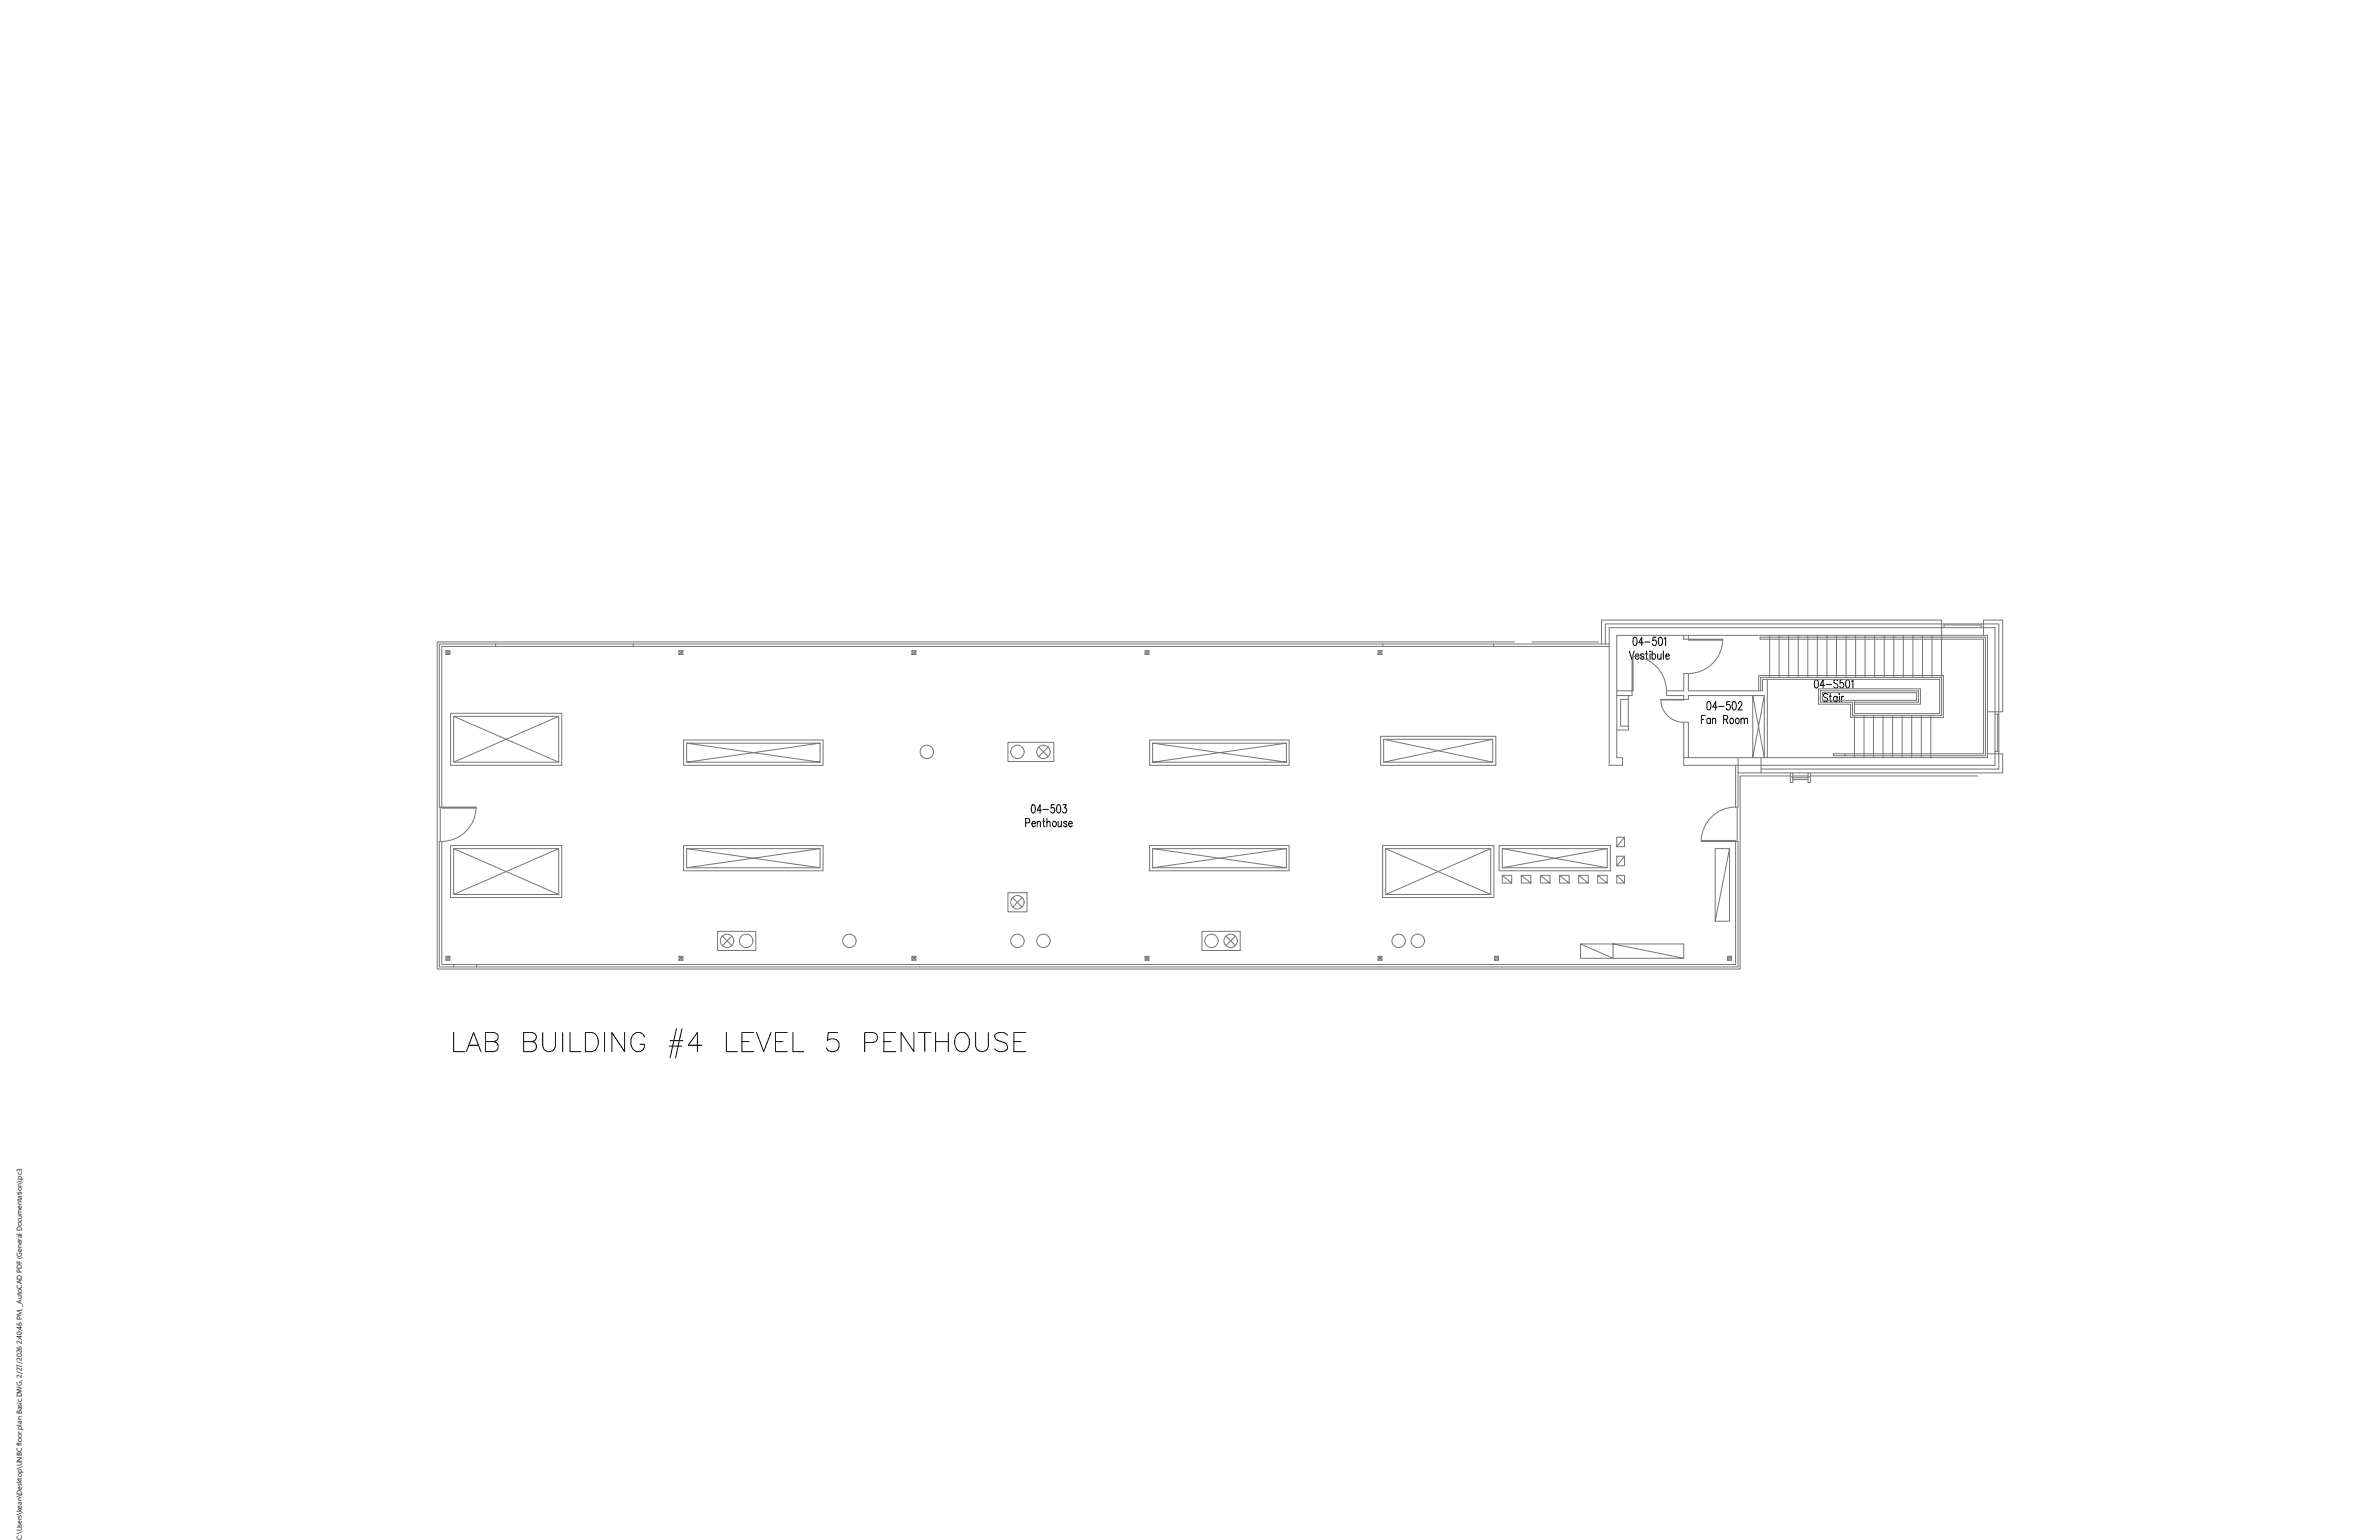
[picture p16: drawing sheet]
<svg xmlns="http://www.w3.org/2000/svg" width="432mm" height="279mm" viewBox="0 0 432 279" stroke-linecap="round" stroke-linejoin="round" font-family="sans-serif">
<defs><g id="words">
<text font-size="1.3" x="3.9" y="279.4" transform="rotate(-90 3.9 279.4)">C:\Users\kean\Desktop\UNBC floor plan Basic.DWG, 2/27/2026 2:40:46 PM, _AutoCAD PDF (General Documentation).pc3</text>
</g></defs>
<!-- layer: 3_Text -->
<g fill="none" stroke="#000" stroke-width=".18">
<path d="M295.7 118.1l.5 1.5 .4-1.5M296.5 115.7l.3-.1a1.03 1.03 0 0 1 0 1.5h-.1a1.2 1.2 0 0 1-.2-1.4zM296.8 119h.7l-.2-.3a.49 .49 0 0 0-.5 .3 .49 .49 0 0 0 .3 .6l.4-.2M298.3 116.6h-.8l.5-1v1.5M298.4 118.8a.31 .31 0 0 0-.3-.2 .31 .31 0 0 0-.3 .2l.5 .4 .1 .2a.31 .31 0 0 1-.3 .2 .31 .31 0 0 1-.3-.2M298.5 116.5h1M298.7 118.6h.4M298.9 118.1v1.2v.2l.2 .1M299.5 118.1v.2zM299.5 118.6v1M299.9 118.8l.1-.1a.49 .49 0 0 1 .6 .3 .49 .49 0 0 1-.4 .6l-.3-.2M299.9 118.1v1.5"/>
<path d="M300.6 115.6h-.6v.6a.44 .44 0 0 1 .7 .4 .44 .44 0 0 1-.7 .4l-.1-.2M300.9 118.6v.9l.3 .1 .3-.3M301.2 115.7l.2-.1a.99 .99 0 0 1 0 1.5h-.1a1.16 1.16 0 0 1-.1-1.4zM301.5 118.6v1M301.9 118.1v1.5M302.1 115.9l.2-.3v1.5M302.3 119h.7l-.1-.3a.45 .45 0 0 0-.6 .4 .45 .45 0 0 0 .6 .4l.1-.1M308.8 130.5h.5M309.5 129.8h-.7v1.5M309.9 127.4l.3-.1a1.03 1.03 0 0 1 0 1.5h-.1a1.2 1.2 0 0 1-.2-1.4zM310.4 130.5l-.1-.1a.44 .44 0 0 0-.5 .4 .44 .44 0 0 0 .5 .4l.1-.1M310.4 130.3v1"/>
<path d="M310.8 130.6l.3-.3 .2 .1 .1 .9M310.8 130.3v1M311.7 128.3h-.8l.5-1v1.5M311.9 128.2h1M312.8 130.5h.7l.1-.3-.1-.3-.2-.1h-.5v1.5M313.2 130.5l.4 .8M314 127.3h-.6v.6a.44 .44 0 0 1 .7 .4 .44 .44 0 0 1-.7 .4l-.1-.2M314.1 130.4a.44 .44 0 0 1 .6 .4 .44 .44 0 0 1-.6 .4l-.1-.3zM314.6 127.4l.2-.1a1.03 1.03 0 0 1 0 1.5h-.1a1.13 1.13 0 0 1-.1-1.4zM315.2 130.4a.49 .49 0 0 1 .5 .3 .49 .49 0 0 1-.3 .6 .52 .52 0 0 1-.4-.4 .52 .52 0 0 1 .2-.5zM315.5 127.7l.2-.4 .4 .1 .1 .2-.2 .5-.5 .7h.7M316 130.6l.3-.3 .2 .1 .1 .9"/>
<path d="M316 130.3v1M316.6 130.6l.3-.3 .2 .1 .1 .9M329.5 123.4l.2-.1a1.04 1.04 0 0 1 0 1.5h-.1a1.18 1.18 0 0 1-.1-1.4zM331.2 124.3h-.8l.5-1v1.5M331.4 124.2h1M331.7 126a.38 .38 0 0 0-.5-.2 .38 .38 0 0 0-.2 .5l.6 .4a.4 .4 0 0 1 0 .6 .4 .4 0 0 1-.6-.2M332 126.3h.4M332.2 125.8v1.2l.1 .3h.2M333.4 126.5l-.1-.1a.45 .45 0 0 0-.5 .4 .45 .45 0 0 0 .5 .5l.1-.2M333.4 126.3v1M333.6 123.5a.41 .41 0 0 0-.4-.2 .41 .41 0 0 0-.4 .2l.1 .3 .6 .4 .1 .4a.41 .41 0 0 1-.4 .2 .41 .41 0 0 1-.4-.2M333.9 125.8v.2z"/>
<path d="M333.9 126.3v1M334.2 126.3v1M334.6 123.3h-.6v.7a.44 .44 0 0 1 .6 0 .44 .44 0 0 1 0 .6 .44 .44 0 0 1-.6 .1l-.1-.2M334.7 126.3l-.3 .1-.2 .3M335.2 123.4l.2-.1a1.04 1.04 0 0 1 0 1.5h-.1a1.14 1.14 0 0 1-.1-1.4zM336.1 123.6l.2-.3v1.5M186.2 149.3l.6-.1 .1-.2-.1-.4-.6-.1v1.5M187.3 149.4h.6l-.1-.3a.47 .47 0 0 0-.5 .4 .47 .47 0 0 0 .4 .5l.2-.2M187.3 146.1l.3-.1a1.03 1.03 0 0 1 0 1.5h-.1a1.17 1.17 0 0 1-.2-1.4zM188.3 149.3l.2-.3 .3 .1v.9M188.3 149v1M189.1 147h-.8l.5-1v1.5"/>
<path d="M189.3 149h.3M189.3 146.9h1M189.4 148.5v1.2l.1 .2 .2 .1M190 149.3l.3-.3 .2 .1 .1 .9M190 148.5v1.5M191.2 149.1a.47 .47 0 0 1 .5 .4 .47 .47 0 0 1-.4 .5l-.3-.4zM191.3 146h-.5v.6a.44 .44 0 0 1 .7 .4 .44 .44 0 0 1-.7 .4l-.1-.2M191.9 146.1l.3-.1a1.03 1.03 0 0 1 0 1.5h-.1a1.22 1.22 0 0 1-.2-1.4zM192 149l.1 .9 .3 .1 .2-.3M192.6 149v1M193 146h.5l-.3 .6a.43 .43 0 0 1 .4 .6 .43 .43 0 0 1-.8 0M193.7 149.2a.31 .31 0 0 0-.3-.2 .31 .31 0 0 0-.3 .2l.5 .4 .1 .2a.31 .31 0 0 1-.3 .2 .31 .31 0 0 1-.3-.2"/>
<path d="M194 149.4h.6l-.1-.3a.47 .47 0 0 0-.5 .4 .47 .47 0 0 0 .4 .5l.2-.2"/>
</g>
<!-- layer: 1_Wall_Exist -->
<g fill="none" stroke="#767676" stroke-width=".18">
<path d="M80.9 118.7l.8-.7v.7h-.8v-.7l.8 .7M80.9 118h.8M90 116.8v.5M114.9 116.8v.5M123.2 118l.8 .7M124 118h-.8v.7l.8-.7v.7h-.8M165.5 118l.7 .7M166.2 118h-.7v.7l.7-.7v.7h-.7M207.8 118l.7 .7M208.5 118h-.7v.7l.7-.7v.7h-.7M250.1 118l.7 .7M250.8 118h-.7v.7l.7-.7v.7h-.7"/>
<path d="M251 116.8v.5M271.1 116.8v.5M274.9 116.5h-195.5v59.3h236.4v-35h9.2M278.1 116.5h12M290.7 116.8v-4.3h61.7v17.3h-16.2v-2.4h-5.8v-2.1h17.8v2.1h-11.6M291.4 116.8v-3.6h71.4v26.3h-43.2M292.1 116.8h-212.4v29.6h.5M292.1 117.3h-211.9v29.1M296.2 119.1a6.2 6.2 0 0 1 6.3 6.2M296.2 119.1h.2v6.2h-.2zM305.6 115.3v.7h.9M306.5 116h6.2v.1h-6.2z"/>
<path d="M306.5 115.3v.7M312.7 116a6.2 6.2 0 0 1-6.3 6.2M319.5 115.6h40.9v21.5h-27.6v-.3h27.2v-20.8h-40.5zM321.2 115.3v7.6M322.9 115.3v7.6M324.7 115.3v7.6M326.4 115.3v7.6M328.1 115.3v7.6M329.9 115.3v7.6M331.6 115.3v7.6M333.3 115.3v7.6M335.1 115.3v7.6"/>
<path d="M336.8 115.3v7.6M338.5 115.3v7.6M340.3 115.3v7.6M342 115.3v7.6M343.7 115.3v7.6M345.5 115.3v7.6M347.2 115.3v7.6M348.9 115.3v7.6M350.7 115.3v7.6M352.8 113.4h6.8M352.8 113.2v.7M359.6 113.2v.7"/>
<path d="M360 115.3v-2.8h3.5v16.6h-2.8M81.8 129.4h20.2v9.5h-20.2zM82.3 138.3l19.1-8.3v8.3M82.3 130v8.3h19.1M82.3 130l19.1 8.3M82.3 130h19.1M124.1 134.3h25.3v4.6h-25.3zM124.6 134.8v3.5M148.8 134.8h-24.2l24.2 3.5h-24.2l24.2-3.5v3.5M182.9 134.7h8.4v3.5h-8.4zM188.5 135.6l1.7 1.7M190.2 135.6l-1.7 1.7"/>
<path d="M208.7 134.3h25.3v4.6h-25.3zM209.2 138.3l24.3-3.5v3.5h-24.3v-3.5l24.3 3.5M209.2 134.8h24.3M250.6 133.6h20.9v5.3h-20.9zM251.1 134.1h19.8l-19.8 4.2M251.1 134.1l19.8 4.2M251.1 134.1v4.2M270.9 134.1v4.2h-19.8M293.5 125.3h2.7M295.6 126.9h-1.4v4.8h1.4M295.6 126.2v6.2h-2.1M296.2 125.3v.9h-2.7"/>
<path d="M301.4 126.9h4.2v.1h-4.2zM301.4 126.9a4.2 4.2 0 0 0 4.2 4.1M305.6 131v7.9h56.5v-25h-70v25h2.4v-1.4h-1v-22.2h67.2v22.2h-55.1M305.6 131h.9v6.5M315 138.9v7.5M315.5 137.5v8.9h-.5M318.1 126.2v11.3l2.1-11.3v11.3zM319.2 125.3v-2.7h33.5v7.6h-16.8v-2.4h-5.8v-2.8h18.5v2.8h-12M319.6 137.5v2.7M320.2 126.2h-13.7v.7h-.9v-.7h-3.1v-.9h3.1v-3.1h.9v3.1h13.4v-2h32.1v6.2h-15.4v-2.4M320.8 123.3v14.2M330.8 125.7h17.1v1.4h-17.1z"/>
<path d="M334.9 136.8v.3M336.6 129.8v7.7M338.3 129.8v7.7M340 129.8v7.7M341.8 129.8v7.7M343.5 129.8v7.7M345.2 129.8v7.7M347 129.8v7.7M348.7 129.8v7.7M350.5 129.8v7.7M352.4 122.9h-32.8v2.4M360.7 136.8h2.8v3.4h-48"/>
<path d="M362.1 129.6h.7M362.1 136.3h.7M362.6 129.6v6.7M79.7 152.7h.5v22.3h234.8v-22.3h.5v22.7h-235.8zM79.9 146.4v6.3M80.2 146.4h6.2v.2h-6.2zM81.8 153.4h20.2v9.4h-20.2zM82.3 154l19.1 8.3h-19.1zM82.3 154h19.1l-19.1 8.3M86.4 146.4a6.2 6.2 0 0 1-6.2 6.3M101.4 154v8.4M124.1 153.4h25.3v4.6h-25.3z"/>
<path d="M124.6 154l24.2 3.4v-3.4l-24.2 3.4M124.6 157.4h24.2M148.8 154h-24.2v3.4M208.7 153.4h25.3v4.6h-25.3zM209.2 157.4h24.3v-3.4h-24.3l24.3 3.4M209.2 154v3.4M233.5 154l-24.3 3.4M251 153.4h20.1v9.4h-20.1zM251.5 154l19.1 8.3h-19.1zM251.5 154h19.1M270.6 154v8.3M270.6 154l-19.1 8.3"/>
<path d="M272.1 153.4h20.2v4.6h-20.2zM272.7 158.8v1.4h1.7v-1.4h-1.7l1.7 1.4M272.7 154v3.4M272.7 154l19 3.4M272.7 154h19M276.1 158.8v1.4h1.8l-1.8-1.4h1.8v1.4M279.6 158.8v1.4h1.7l-1.7-1.4h1.7v1.4M283.1 158.8v1.4h1.7l-1.7-1.4h1.7v1.4M286.5 158.8v1.4h1.8l-1.8-1.4h1.8v1.4M290 158.8v1.4h1.7l-1.7-1.4h1.7v1.4M291.7 154v3.4h-19M291.7 154l-19 3.4"/>
<path d="M293.5 158.8v1.4h1.4v-1.4h-1.4l1.4 1.4M294.9 155.3h-1.4v1.8h1.4v-1.8l-1.4 1.8M294.9 151.9h-1.4v1.7h1.4v-1.7l-1.4 1.7M308.8 152.5h6.2v.2h-6.2zM313.9 154h-2.6v13.1h2.6v-13.1l-2.6 13.1M315 146.4a6.2 6.2 0 0 0-6.2 6.3M315.3 146.4v6.3M325 140.2v1.8h.4v-1.8M325 140.9h.4M325.4 141.1h2.8M325.4 141.4h2.8M325.4 140.8h2.8"/>
<path d="M328.2 140.2v1.8h.4v-1.8M328.2 140.9h.4M328.6 140.8h30.3M80.9 173.5l.8 .7M81.7 173.5h-.8v.7l.8-.7v.7h-.8M82.3 175v.4M86.5 175v.4M123.2 174.2l.8-.7v.7h-.8v-.7l.8 .7M123.2 173.5h.8M130.2 169h7v3.4h-7zM131.1 169.8l1.7 1.8M132.8 169.8l-1.7 1.8"/>
<path d="M165.5 174.2l.7-.7v.7h-.7v-.7l.7 .7M165.5 173.5h.7M182.9 162h3.5v3.4h-3.5zM183.8 162.9l1.7 1.7M185.5 162.9l-1.7 1.7M207.8 174.2l.7-.7v.7h-.7v-.7l.7 .7M207.8 173.5h.7M218.2 169h6.9v3.4h-6.9zM222.5 169.8l1.7 1.8M224.2 169.8l-1.7 1.8M250.1 174.2l.7-.7v.7h-.7v-.7l.7 .7M250.1 173.5h.7"/>
<path d="M271.3 173.5l.7 .7M272 173.5h-.7v.7l.7-.7v.7h-.7M286.9 171.3l5.9 2.6v-2.6l12.8 2.6h-18.7v-2.6h18.7v2.6M313.6 173.5l.7 .7M314.3 173.5h-.7v.7l.7-.7v.7h-.7"/>
<circle cx="168.2" cy="136.4" r="1.22"/>
<circle cx="184.7" cy="136.4" r="1.22"/>
<circle cx="189.4" cy="136.4" r="1.22"/>
<circle cx="132" cy="170.7" r="1.22"/>
<circle cx="135.4" cy="170.7" r="1.22"/>
<circle cx="154.2" cy="170.7" r="1.22"/>
<circle cx="184.7" cy="163.7" r="1.22"/>
<circle cx="184.7" cy="170.7" r="1.22"/>
<circle cx="189.4" cy="170.7" r="1.22"/>
<circle cx="219.9" cy="170.7" r="1.22"/>
<circle cx="223.4" cy="170.7" r="1.22"/>
<circle cx="253.9" cy="170.7" r="1.22"/>
<circle cx="257.3" cy="170.7" r="1.22"/>
</g>
<!-- layer: 0_text -->
<g fill="none" stroke="#000" stroke-width=".18">
<path d="M82.3 187.3v3.5h2M84.6 190.8l1.4-3.5 1.3 3.5M85.1 189.6h1.7M88.1 189h1.5l.5-.2a.78 .78 0 0 0 0-1.3l-.5-.2h-1.5v3.5h1.5a.91 .91 0 0 0 .9-.9 .91 .91 0 0 0-.9-.9M95 189h1.5l.5-.2a.81 .81 0 0 0 0-1.3l-.5-.2h-1.5v3.5h1.5a.91 .91 0 0 0 .9-.9 .91 .91 0 0 0-.9-.9M98.5 187.3v2.5a1.16 1.16 0 0 0 1.2 1 1.16 1.16 0 0 0 1.1-1v-2.5M102.1 187.3v3.5M103.5 187.3v3.5h1.9M106.3 187.3h1.1a1.85 1.85 0 0 1 1.2 1.8 1.85 1.85 0 0 1-1.2 1.7h-1.1zM109.7 187.3v3.5M113.4 187.3v3.5l-2.3-3.5v3.5M117 188.2a1.2 1.2 0 0 0-1.2-.9 1.2 1.2 0 0 0-1.1 .9 1.96 1.96 0 0 0 .8 2.6 1.18 1.18 0 0 0 1.5-1.3h-.8"/>
<path d="M121.5 189.8h2.3M121.6 188.8h2.3M122.8 186.7l-1.2 5.2M123.8 186.7l-1.2 5.2M127.4 189.6h-2.5l1.7-2.3v3.5M131.8 187.3v3.5h2M134.7 189h1.3M136.8 187.3h-2.1v3.5h2.1M137.3 187.3l1.3 3.5 1.3-3.5M140.8 189h1.3M142.9 187.3h-2.1v3.5h2.1M143.9 187.3v3.5h2"/>
<path d="M152 187.3h-1.7l-.1 1.5a1.22 1.22 0 0 1 1.8 0 1.22 1.22 0 0 1-.2 1.8 1.22 1.22 0 0 1-1.8-.5M157 189.1h1.4a.91 .91 0 0 0 .9-.9 .91 .91 0 0 0-.9-.9h-1.4v3.5M160.4 189h1.3M162.6 187.3h-2.2v3.5h2.2M165.9 187.3v3.5l-2.3-3.5v3.5M166.7 187.3h2.3M167.9 187.3v3.5M169.8 189h2.3M169.8 187.3v3.5M172.1 187.3v3.5M173.6 187.8a1.29 1.29 0 0 1 1.5-.4 1.29 1.29 0 0 1 .8 1.2 1.62 1.62 0 0 1-1.6 2.2 2.03 2.03 0 0 1-.7-3zM177.1 187.3v2.5a1.16 1.16 0 0 0 1.1 1 1.16 1.16 0 0 0 1.2-1v-2.5"/>
<path d="M182.9 187.8a1.54 1.54 0 0 0-2.3 0 .91 .91 0 0 0 .6 1l1 .3a.84 .84 0 0 1 .6 .7 .84 .84 0 0 1-.3 .8 1.57 1.57 0 0 1-1.9-.3M184 189h1.3M186.2 187.3h-2.2v3.5h2.2"/>
</g>
<use href="#words"/>
</svg>
